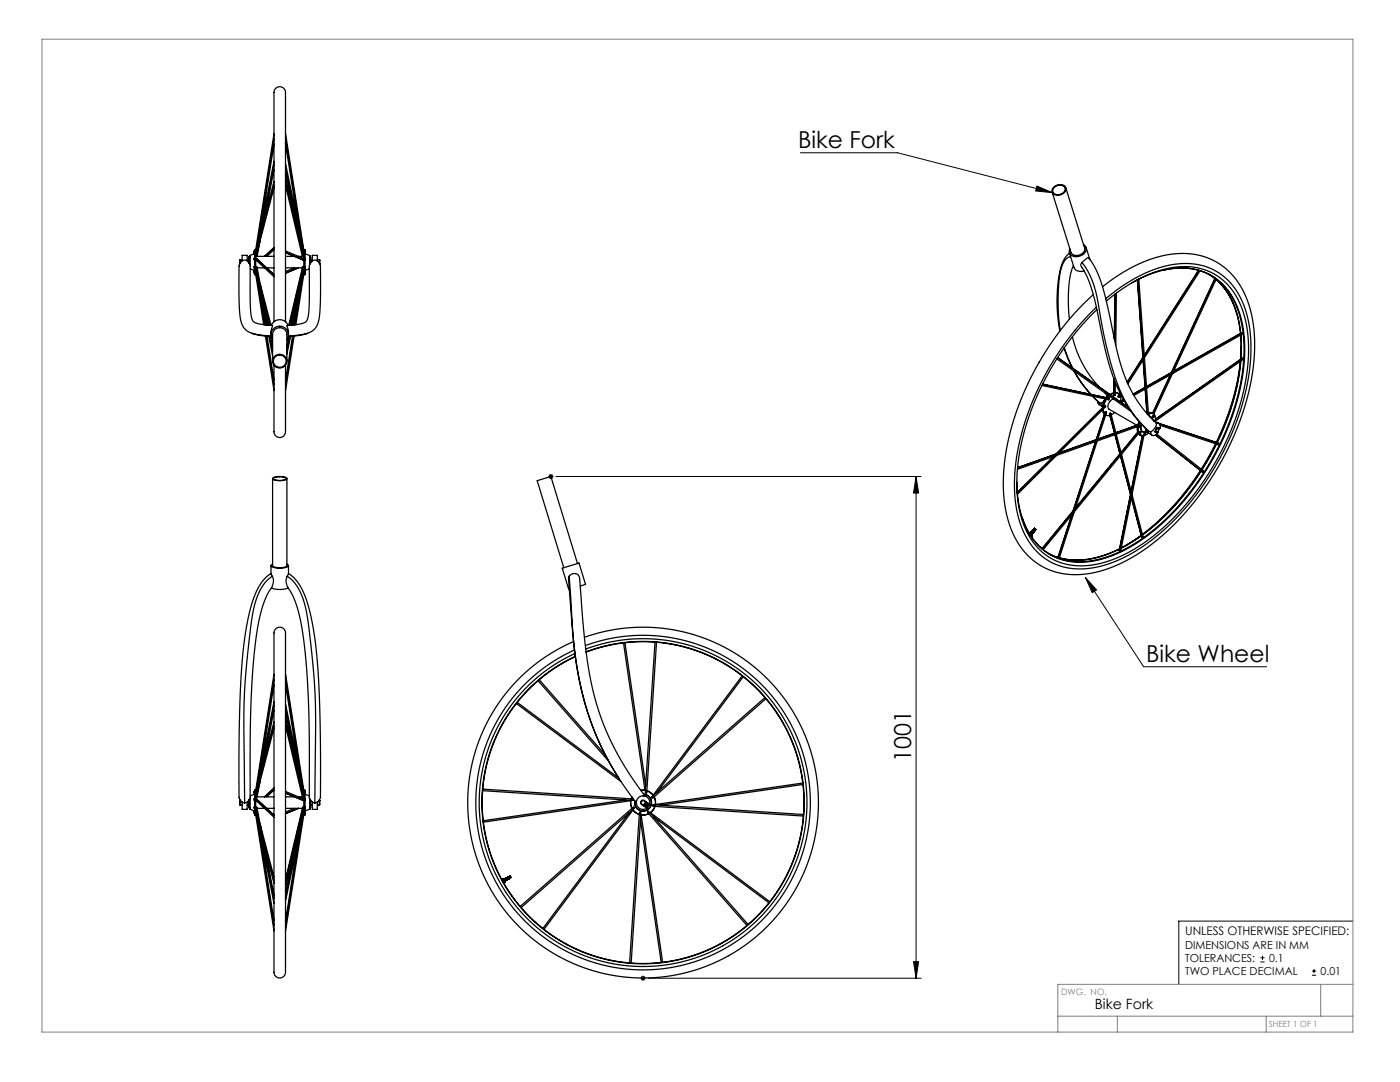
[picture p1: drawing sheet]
<svg xmlns="http://www.w3.org/2000/svg" width="279mm" height="216mm" viewBox="0 0 279 216" stroke-linecap="round" stroke-linejoin="round" font-family="sans-serif">
<defs><g id="words">
<g font-size="4.7">
<text x="159.3" y="29.4">Bike Fork</text>
<text x="228.7" y="132">Bike Wheel</text>
<text x="181.8" y="152" transform="rotate(-90 181.8 152)">1001</text>
</g>
<text font-size="2.8" x="218.5" y="201.3">Bike Fork</text>
<text font-size="2.4" x="236.5" y="186.6">UNLESS OTHERWISE SPECIFIED:</text>
<g font-size="2.2">
<text x="236.5" y="189.3">DIMENSIONS ARE IN MM</text>
<text x="236.5" y="191.9">TOLERANCES:</text>
<text x="253.3" y="191.9">0.1</text>
<text x="236.5" y="194.6">TWO PLACE DECIMAL</text>
<text x="263.6" y="194.6">0.01</text>
</g>
<text font-size="1.8" fill="#808080" x="211.8" y="198.5">DWG. NO.</text>
<text font-size="1.7" fill="#808080" x="253.2" y="204.9">SHEET 1 OF 1</text>
</g></defs>
<g fill="none" stroke="#000" stroke-width=".2">
<path d="M159.7 30.5h19.4l30.9 7.9M206.9 37.1l3.1 1.3-3.3-.3zM110.9 95.1h72.9M182.8 95.1v100.1M182.8 95.1l.5 3.3h-1zM216.6 115.2l2.2 2.5-.8 .6zM216.6 115.2l11.6 17.8h24.6M129.3 195.2h54.5M182.3 191.9h1l-.5 3.3zM251.5 192h.9M251.5 191.1h.9M252 190.7v.8"/>
<path d="M261.8 194.6h.9M261.8 193.8h.9M262.2 193.3v.9M270 183.8h-34.7v12.6"/>
</g>
<g fill="none" stroke="#000" stroke-width=".25">
<path d="M54.7 37.4l-3.4 13-.2 .1M54.7 36.2l-3.7 14M54.7 28.7l-3 19M54.7 26.7l-3.7 23.2M54.7 32.2l-2.9 14.8M54.7 33.8l-1.8 9.4M54.7 36.9l-3.6 13.6M54.7 27.7l-3.4 21.6M54.7 32.9l-2.6 13.1M57 34.2l3.4 16.2 .1 .1M57 32.6l3.6 17.5M57 28.6l2.5 16.3"/>
<path d="M57 26.6l3.6 23.3M57 37l3.3 14.2M57 35.6l2.5 10.6M57 33.5l3.5 17M57 27.6l3.2 20.5M57 36.2l3.5 14.9M210.3 37.3a1.42 1.42 0 0 1 2.4 .4 1.54 1.54 0 0 1-1.2 1.2 1.54 1.54 0 0 1-1.5-.6v-.5zM210.3 37.5a1.32 1.32 0 0 1 2.3 .1 1.36 1.36 0 0 1-1 1.2 1.36 1.36 0 0 1-1.5-.5v-.5zM212.7 37.5l3.8 12a1.51 1.51 0 0 1-1.1 1.4 1.51 1.51 0 0 1-1.7-.6l-3.7-12M47.9 51.8v.7M47.9 51.8l-.1 .9M47.9 51.8h.4"/>
<path d="M48.3 52.1v-1.1h1v1.1M49.3 51.8h.4M49.7 52.3h.1M49.7 52.2h.1M49.7 52.4h.1M49.7 52.1h.1M49.7 51.9h.1M49.7 51.8h.1M49.7 51.7h.1M49.7 51.6h.1M49.7 51.5h.1M49.7 51.4h.1"/>
<path d="M49.7 51.3h.1M49.7 52h.1M49.7 51.3v.1M49.7 51.4v1.1M49.7 51.3v1.2M49.8 51.3h-.1M49.8 51v1.7M49.9 51h.1M49.9 51v1.8M49.9 53.6l.9 .4M50.7 50.3l.1 .3-.9 .4M50.7 50.3h.1"/>
<path d="M50.7 54.2h.1M50.8 54.8h.1M50.8 53.5v1.3M50.8 51.6h-.1l.1 .3M50.8 53.2h-.1l.1 .3M50.8 54h-.1l.1 .5M50.8 50.1l-.1 .2M50.9 49.8l-.1 3.7M50.9 49.8h.1v5h-.1M50.9 49.8v5M51 50.4l.1 .1M51 51.1h.1"/>
<path d="M51 51.6h.1M51 53.7l2.2 11.2M51 54.7l1.6 10.1M51 51.9h.1M51 53.2h.2M51 51.2h3.7M51 50.6h.1M51 54.2h.1M51 54h.1M51 50.1h.1M51 51.8h.1M51 51.8l3.7 3.4"/>
<path d="M51.1 50.6l-.1 .3M51.1 54.2v.1M51.1 51.6l3.6 3.2M51.1 51.6l-.1 .1M51.1 53.2l-.1 .2M51.1 53.2l.2 .1 2.2 11.6M51.1 54.5h-.1M51.1 51.1l.1 .1M51.1 50.5v.1M51.1 54.3v.1M51.1 54.2h.1M51.1 51.1v.1"/>
<path d="M51.1 54.4v.1M51.1 54.3h.1M51.1 53.2l2.3 11.7M51.1 54.3l1.7 10.5M51.3 50.5l-.2 .6M51.3 50.5l-.2 .1M51.3 53.4h1.5M51.8 57.6l1.1 7.2M51.9 56.6l2.2 8.3M51.9 48l-.6 3.2M52.4 59.3l1.5 5.6M53.2 53.4h1.5"/>
<path d="M54.7 49.4l-1.9 1.8M54.7 49.8l-1.5 1.4M54.7 49.5l-1.9 1.7M57 50.4l3.5 1.5zM57 50.1l3.6 1.6M57 53.4h3.3M57 51.2h1.8M58.8 53.4l-1.8 .8M59.5 58.4l-1.4 6.5M59.5 59.7l-1 5.2M59.5 53.4l-2.5 1.1M59.6 53.4l-2.6 1.1"/>
<path d="M59.6 51.2h1M60 57l-1.7 7.9M60.2 55.3l-1.5 9.5M60.4 50.5l.1 .1M60.5 54.2h.1M60.5 53.2l-.1 .1-2.8 11.6M60.5 53.3l.1 .1M60.5 54.3h.1M60.5 54.3l.1 .2M60.5 53.2v.1M60.5 51.1l-.1 .1M60.5 50.5v.1"/>
<path d="M60.5 54.2v.1M60.5 51.1v.1M60.5 51.9h.1M60.5 53.2h.1M60.5 50.6h.1M60.5 54.1h.1M60.5 53.2l-2.8 11.7M60.5 54.3l-1.6 10.5M60.5 50.6l.1 .4M60.5 51.6h.1M60.6 51.1h-.1M60.6 53.6l-2.7 11.3"/>
<path d="M60.6 51.8l-.1 .1M60.6 53.5v.1M60.6 50.4l-.1 .1M60.6 53.6v1.1M60.6 54.7l.2 .1M60.6 50.2v1.5M60.6 51.7v1.8M60.6 54l-.1 .2M60.6 50.2h.1M60.6 51.7h.1M60.6 54.7h.1M60.6 54.7l-1.5 10.1"/>
<path d="M60.8 49.8v3.7M60.8 54.8h.1M60.8 49.8h-.2v.4M60.8 49.8v5M60.8 53.5v1.3M60.8 51.6h.1l-.1 .3M60.8 53.2h.1l-.1 .3M60.8 54h.1l-.1 .5M60.8 50.1l.1 .2M60.8 50.3h.1M60.8 54.2h.1M60.9 50.3l-.1 .3 1 .4"/>
<path d="M61.7 53.6l-.9 .4M61.8 51v1.8M61.8 51h.1M61.8 51.3h.1M61.8 51v1.7M61.9 51.3h.1M61.9 51.4v1.1M61.9 51.4h.1M62 51.5h.1M61.9 51.6h.1M61.9 51.7h.1M61.9 51.8h.1"/>
<path d="M61.9 52h.1M61.9 52.2h.1M61.9 52.4h.1M61.9 51.3v.1M61.9 51.4l.1 1.1M62 51.3h.1M62 51.4h.1M62 51.6h.1M62 51.7h.1M62 51.9h.1M62 52.1h.1M62 52.2h.1"/>
<path d="M62 52.3h.1M62.3 51.8h-.3M63.3 52.1v-1.1h-1v1.1M63.3 51.8h.4M63.7 51.8v.7M63.7 51.8l.1 .9M63.9 53.1a1.11 1.11 0 0 0-1.1-1.2 1.11 1.11 0 0 0-1.1 1.2v8.5a3.5 3.5 0 0 1-.6 2.6l-1.2 .4-2.6 .4 .3 1v.8M63.9 53.1l.1 6-.2 3.7a3.8 3.8 0 0 1-2.4 3.7M213.4 50.4l.9 3a1.56 1.56 0 0 0 2.1 .7M213.5 50.5l-.9 .8a9.4 9.4 0 0 0-1.4 4.9 32.9 32.9 0 0 0 .3 9.9M213.7 51.2a2.49 2.49 0 0 0-1.8 2.1 33.9 33.9 0 0 0-.3 12.7M214.2 53a16.5 16.5 0 0 0-1 7.1l.2 3.6"/>
<path d="M215.9 52.4v.1a.68 .68 0 0 0 .1 .9 30.6 30.6 0 0 1 3.2 9.9 57.7 57.7 0 0 0 4.2 14.8 24.9 24.9 0 0 0 5.9 8M215.9 52.4a17.6 17.6 0 0 1 3.4 9.1 69.4 69.4 0 0 0 5 18 23.3 23.3 0 0 0 5 6.6M216.2 48.8a1.16 1.16 0 0 1 .6 1.1 1.16 1.16 0 0 1-.9 1 1.58 1.58 0 0 1-2.5-.8l.1-.5M216.8 49.4l.7 2.4M217.2 51.5a21.3 21.3 0 0 1 3.4 7.8l.3 1.1a110.9 110.9 0 0 0 3.7 14.9 25 25 0 0 0 6.2 9.2 1.68 1.68 0 0 1-1.4 1.6h-.1M217.2 51.5h-.2l-1.1 .9M220 57.2a27.2 27.2 0 0 1 15.6-6.6 13.4 13.4 0 0 1 13.4 9.5 33 33 0 0 1-.1 19.4 56.3 56.3 0 0 1-20.1 29.9 24.6 24.6 0 0 1-15.2 5.2 13.5 13.5 0 0 1-12.2-10.1 34.3 34.3 0 0 1 .6-19.6 57.6 57.6 0 0 1 16.2-26.1M220.7 59.6a27.5 27.5 0 0 1 14.5-7 12.1 12.1 0 0 1 13.2 8.7 32.1 32.1 0 0 1-.4 19.2 53.8 53.8 0 0 1-19.8 28.5 22.2 22.2 0 0 1-14 4.5 12.1 12.1 0 0 1-10.5-8.7 32.1 32.1 0 0 1 .4-19.2 55.9 55.9 0 0 1 14.7-24.3M222.5 58.7l-.1 8.9M222.5 58.7l-.1 9.1M222.8 58.5l-.1 10.4M227 55.9l1.9 26.6 .6-.2 .6 .2"/>
<path d="M227 55.8l1.9 26.6M227.3 55.7l1.9 26.6M232.1 53.9a11.9 11.9 0 0 1 12.3 3.4 18.6 18.6 0 0 1 3.9 12.4 48.7 48.7 0 0 1-9.7 27.1 39.1 39.1 0 0 1-17.2 14.1 15.1 15.1 0 0 1-10 .5M232.1 53.9a23.9 23.9 0 0 0-6.2 2.6M232.1 53.9a11.9 11.9 0 0 1 13.2 4.4 21.2 21.2 0 0 1 3 14.1 51.4 51.4 0 0 1-20.8 35.6 20.8 20.8 0 0 1-13.7 4.1 11.8 11.8 0 0 1-9.8-8.9M239.2 53.9l-10.8 17M239.2 54l-10.8 17M239.5 54l-11.1 17.4M241.4 54.8l1 .8M242.5 55.6l-12.5 26.8M242.5 55.6l.2 .1M242.5 55.6l-12.4 26.9"/>
<path d="M242.7 55.8l.2 .2M242.7 55.7l-12.4 26.9M242.7 55.7h.1M242.9 55.9a13.6 13.6 0 0 1 3.9 6.5M242.9 56a15.9 15.9 0 0 1 4.7 10.5M50.3 66.5l1.5 .4 2.3 .3M50.3 66.5a3.7 3.7 0 0 1-2.4-3.8l-.2-7.9a3.5 3.5 0 0 1 .4-2.5 1.13 1.13 0 0 1 1.4-.1 1.13 1.13 0 0 1 .4 1.3v5.6a11.4 11.4 0 0 0 .5 4.8l.4 .4 .6 .3 3 .4-.3 1v.8M50.3 66.5l1.6 .3 2.2 .2M52.9 61.4l.9 3.5M53 67.1l1.7 10.8M53.1 67.1l1.6 9.7M53.3 67.1l1.4 8.8"/>
<path d="M53.6 67.1l.8 3.9M53.8 67.1l.6 2.9M54 67.1l.4 2.2M54.4 72.1v-5.3a1.43 1.43 0 0 1 1.4-1.4 1.43 1.43 0 0 1 1.5 1.4v5.3M54.4 67.7a1.7 1.7 0 0 1 1.4-2.6 1.7 1.7 0 0 1 1.5 2.6M54.7 72.9v12.4a1.51 1.51 0 0 0 1.2 2 1.56 1.56 0 0 0 1.1-2v-12.4M54.7 64.2v-44.9a1.51 1.51 0 0 1 1.2-2 1.56 1.56 0 0 1 1.1 2v44.9M57.3 67.6v.2M57.5 64.9a1.77 1.77 0 0 0-1.7-1.1 1.77 1.77 0 0 0-1.6 1.1M57.7 67.2l-.4 1.9M57.8 67.1l-.5 2.8M58 67.1l-.7 3.5"/>
<path d="M58.4 67.1l-1.4 8.9M58.5 67.1l-1.5 9.8M58.7 67.1l-1.7 10.9M61.4 66.5l-1.6 .3-2.3 .2M61.4 66.5l-1.5 .4-2.4 .3M207.9 76.9l13.3 2.8M210.9 71.6l14.8 10.5M211.1 71.4l14.1 9.9zM212.4 69.4l1.6 4M212.4 69.4l1.7 4.1M214 67.2a22.1 22.1 0 0 0 5.4 10M214.3 74l1.5 2.4 1.9 2.3"/>
<path d="M214.4 74.1l1.3 2.1 2.1 2.5M218 79.1l1.4 1.3M218.1 79.1l1.3 1.3M220.4 79.9l-.2 .9M220.6 78.5l.3 .4-.1 .4 .3-.2M220.6 79.6a1.14 1.14 0 0 1-1.2 .8M220.8 60.1a26.7 26.7 0 0 1 14.4-6.9 11.9 11.9 0 0 1 12.9 8.9 32.4 32.4 0 0 1-.8 19.2 52.7 52.7 0 0 1-19.3 27.2 21.4 21.4 0 0 1-13.8 4.3 12 12 0 0 1-10.1-8.8 32.4 32.4 0 0 1 .7-19.2 54.8 54.8 0 0 1 14.1-23M220.9 79.7l-.7 1.5M221 78.8h-.1M221.1 79.7h.1M221.2 79.4l.1 .1M221.3 79.7h-.1"/>
<path d="M221.3 79.5l-13.2-2.8 13.2 2.8M221.3 79.5h.1M221.3 78.9l-.4 .5M221.3 79.5l.1 .1-.2 .1M221.4 79l-.4 .4M222.2 79.6a1.4 1.4 0 0 0-.9 2.1l5.6 3.1M222.2 78.7l.1 .1M222.2 78.7l.1 .2M222.2 78.5l-.6 .3M222.3 78.4l-.8 .3M222.3 75.5l-.1 3.2M222.3 78.8v.1l.2-.1"/>
<path d="M222.3 75.7v3.1M222.6 78.4h.4l.4 .3M222.6 78.3l.6 .2M222.6 76.3v2.5h-.3M223.2 78.9l.1 .1M223.2 78.9l-.1 .2 .1 .1M223.3 79l.1 .2M223.3 79l-.1 .2h.2M223.5 78.4l-.3 .5M223.6 79v1M223.6 78.5l-.3 .5M223.7 78.8l-.3 .4"/>
<path d="M224.2 79.7l-.7 .4M224.2 79.8l-.7 .4M224.4 80l-.6 .3M228.1 71.3l-3.2 4.9M228.1 71.4l-3.1 4.9M228.1 71.8l-3 4.8M228.5 77.3l-2.4 1.3M228.5 77.3l-2.3 1.4M228.5 77.6l-2.2 1.3M233.5 74.8l-4.7 2.7M233.8 74.3l-5 2.9M246.8 62.3l.5 2.1 .3 2.1"/>
<path d="M247.5 72.1a48.2 48.2 0 0 1-4.8 16.2M247.6 72.1a47 47 0 0 1-4.8 16.2M247.6 66.9v4.8M247.6 66.8l.1 4.8M247.6 72a46.5 46.5 0 0 1-4.7 16.3M247.7 69.1l-.1 2.6M247.8 66.4l-13.6 7.7M247.8 66.4l.2 .2M248 71.5v.3l-17.4 12.2M248 71.5l-17.4 12.1M248 71.5l-17.4 12.2v.4M248 66.6l-.1 .1"/>
<path d="M248 66.6l-14 7.9M54.4 95.5v17.4a2.65 2.65 0 0 0 2.9 0v-17.4M54.5 95.4a2.87 2.87 0 0 1 2.8 .1 2.65 2.65 0 0 1-2.9 0zM54.6 95.4a2.6 2.6 0 0 1 2.5 .1 2.27 2.27 0 0 1-2.5 0zM109.4 95.1h1M109.6 94.7l.7 .7M109.9 94.6v1M110.3 94.7l-.7 .7M202.9 96.2a23.5 23.5 0 0 0 1.1 7M210.2 91.1l-7.2 7.1M210.4 91.1l-7.4 7.2M210.9 90.9l-7.8 7.7"/>
<path d="M218.6 88.1l-4.5 13.8M218.7 88.1l-4.4 13.7M219 88l-4.3 13.3M219.1 80.1l.1 .5 .8 .5-.2-.2v-.5M220 81.8l.4 .9M220.1 80.8l.6-1.2-.5 1-.2 .7M220.2 81.6l.2 1M220.4 81l-9.7 9.6M220.5 81h-.1M220.5 81h.1M220.5 82.4l-1.7 5.3M220.6 82.4h-.1"/>
<path d="M220.6 80.9v.3l-9.2 9.2M220.6 80.9v.2M220.6 80.9l-.1 .1M220.6 80.9l-9.7 9.6M220.6 80.9l-.2 .1M220.6 82.2l.2 .2M220.6 82.2h.2v.2M220.6 82.2v.2M220.6 82.2l-1.8 5.5M220.7 82.8h.1M220.7 82.8l.8 .1M220.7 82.2h-.1l-.1 .2"/>
<path d="M220.8 82.4l-1.7 5.2M221.5 82.7l.9 3.7M221.5 82.7v.1M221.5 82.7l1 3.7M221.7 82.5h-.2v.2M221.7 82.6l-.1-.1-.1 .2M221.7 82.6l-.2 .1M221.7 82.6l1 3.7M222.5 82.3l-.7 .5M222.8 86.6l.9 3.7M223.5 90.5l-1-3.8 1 3.9M223.8 90.7l1.9 7.3"/>
<path d="M224.3 80.7l.8 .5M225.6 98.6l-2-7.7 2 7.7M225.8 99.3l2.1 7.8M225.9 98.7l2.2 8.4M227 85.1l-23.9 8.6M227 85.1v.8l.2 .6M227 85.1h.1M227 86.2l-19 23.3M227.1 84.8l-24 8.6M227.1 84.8l-24 8.5M227.1 86.3l-19.1 23.2M227.2 86.5l.4 .3"/>
<path d="M227.2 86.5l-19 23.2M227.3 84.1l-.3 1M227.4 84.2a2.09 2.09 0 0 0 .2 2.6M227.5 84.3a1.92 1.92 0 0 0 .2 2.6h.7l.8-.5M227.5 84.9l-.2 .1 .1 .2M227.6 86.8l.7 .1-4.7 23M227.7 86.2l-.3 .1 .1 .2M227.8 84.6a1.08 1.08 0 0 0 .5 1.6M227.8 84.6a1.05 1.05 0 0 0 .5 1.6M228 86.9l-4.6 22.9M228.4 86.2h-.1M228.6 86.5l-.3 .1 .1 .2"/>
<path d="M228.6 85.5a.63 .63 0 0 0 .5 .8l-.8-.1M228.6 85.5l.2 .5 .3 .2M228.8 85.7l.2 .2M228.9 85.7l.1 .1M229 85.8l.1 .5 .8 .6M229 82.6a1.07 1.07 0 0 1 1.2 0 1.07 1.07 0 0 1 .4 1.2l-.1 .3M229.4 82.6h-.2v.2M229.4 83.1l.6 .4M229.5 83.2l.3 .1 .6 .7 .9 .5M229.7 86.1a.65 .65 0 0 0 .4 .8 .65 .65 0 0 0 .8-.3l.3-.3M230.1 82.5l.4 .5M230.1 82.5l-.5-.1-.7 .1"/>
<path d="M230.3 82.9l-.2 .1 .1 .2M230.4 86.1l.2 .2M230.8 84.5a.64 .64 0 0 1 .7 .2 .64 .64 0 0 1 0 .7l-.5-.1M230.8 85.7l.2-.2a.37 .37 0 0 1 .2 .5 .37 .37 0 0 1-.5 .2zM230.8 86.6l9.4 7.3v.2l-.2 .1-9.4-7.4 9.3 7.4M230.9 85.3l.2 .1M231 86.2l.2 .1M231.2 84.5l12 3.9zM231.3 85.7a.31 .31 0 0 0-.3-.3 .31 .31 0 0 0-.4 .3 .31 .31 0 0 0-.1 .4 .31 .31 0 0 0 .5 .1M231.5 84.9l11.6 3.8M239.6 93.9a49 49 0 0 1-11.6 12.7M239.7 93.9a48 48 0 0 1-11.7 12.8"/>
<path d="M239.7 94a47.8 47.8 0 0 1-11.7 12.8M240.1 94.2h-.1M242.6 88.5l-2.9 5.1M242.7 88.6l-2.9 5.1M242.8 88.6l-2.9 5.1M243.1 88.7h.1M243.2 88.4v.2M243.2 88.6l-.1 .1M54.1 112.9v1.6M54.1 114.5l.2 .5M54.1 114.4a8.9 8.9 0 0 0-3.7 5.6 60 60 0 0 0-2.3 15.2l-.4 10.4v13.5a1.44 1.44 0 0 0 1.1 1.1M54.2 117.3a4.1 4.1 0 0 0 3.3 0"/>
<path d="M54.2 117.3a19.6 19.6 0 0 0-2.9 8.5 209.5 209.5 0 0 0-1.4 28.2v4.5a1.45 1.45 0 0 1-1.1 1.7M54.3 115a2.21 2.21 0 0 1-.1 2.3M54.3 115a9 9 0 0 0-3.5 5.5 141.2 141.2 0 0 0-2 32v7.7M54.4 112.6a.32 .32 0 0 0-.3 .3 .32 .32 0 0 0 .4 .3 3.8 3.8 0 0 0 3.1-.3l-.3-.3M57.3 115a2.21 2.21 0 0 0 .2 2.3M57.3 115a9 9 0 0 1 3.5 5.5 141.1 141.1 0 0 1 2.1 32l-.1 7.7M57.5 117.3a22.5 22.5 0 0 1 3.1 10.1 241.9 241.9 0 0 1 1.1 29.4v2.3a1.43 1.43 0 0 0 1.1 1.1M57.6 114.5l-.3 .5M57.6 114.5a9.4 9.4 0 0 1 3.8 5.8l.5 2.2a86.1 86.1 0 0 1 1.9 17.9l.2 18.2a1.44 1.44 0 0 1-1.2 1.6M57.6 112.9v1.6M113.6 115a1.19 1.19 0 0 1 1.5-.5 1.19 1.19 0 0 1 .6 1.5l.4 5.5a114.3 114.3 0 0 0 2.5 17.4 54.8 54.8 0 0 0 10.1 20M113.6 115a4.4 4.4 0 0 0 0 2.4l.4 4.9a88.5 88.5 0 0 0 3.3 19.9 55.1 55.1 0 0 0 6 12.7"/>
<path d="M113.6 115l.3 4.3a87.9 87.9 0 0 0 3.4 23 53.7 53.7 0 0 0 6 12.6M115.2 112.4l-5.3-17.3-.7 .2-2 .6 5.3 17.4M115.8 116.9l1.1-.3-1.3-4.2-3.4 1 1.3 4.2h.1M204 103.2a12 12 0 0 0 7.4 8.2M205.5 106.5v.1M205.5 106.6l.4 .3M205.5 106.6h.1M205.5 106.5l.1 .1M205.5 106.5h.1M205.5 106.6l.3 .2M205.6 106.5h.1M205.6 106.5l.3 .2"/>
<path d="M205.6 106.5l.2 .3M205.6 106.6v.1M205.6 106.6l.2 .2M205.6 106.7h.1M205.6 106.6h.1M205.6 106.4v.1M205.6 106.4l.1 .1M205.6 106.4h.1M205.6 106.4l.3 .3-.2-.3M205.6 106.5l.2 .2M205.6 106.5l.2 .1M205.6 106.4l-.1 .1"/>
<path d="M205.6 106.7v.1M205.7 106.4h.1M205.7 106.9h-.1M205.7 106.9h.1M205.7 106.5l.2 .2M205.7 106.7l-.1 .1M205.7 106.7h.1M205.7 106.3h.1M205.7 106.3v.1M205.7 106.8h.1M205.7 106.4l.2 .2M205.7 106.3l.1 .1"/>
<path d="M205.7 106.7h-.1M205.7 106.7v.1M205.7 106.4l.2 .3M205.7 106.8v.1M205.7 106.8h-.1M205.7 106.7l.1 .1M205.7 106.4l.3 .2M205.7 107h.1M205.7 106.2l.1 .1M205.8 106.2v.1M205.8 106.9h.1M205.8 106.8l-.1 .1"/>
<path d="M205.8 106.8h-.1M205.8 106.3h.1M205.8 106.4l.2 .2M205.8 106.9h-.1M205.8 106.3l.2 .3M205.8 107h.1M205.8 106.2h.1M205.8 106.8h.1M205.8 106.3l.2 .2M205.8 106.9v.1M205.8 106.2l.2 .3M205.8 106.8v.1"/>
<path d="M205.8 106.2l.2 .2M205.8 106.7h.1M205.8 106.3l.2 .2zM205.8 106.1l.1 .1M205.9 106.2h.1M205.8 106.2l.3 .2M205.8 106.2l.3 .3M205.9 106.9h.1M205.9 106.2l.2 .3M205.9 106.7h.1M205.9 106.1h.1M205.9 107h-.1"/>
<path d="M205.9 106.2h-.1M205.9 107h.1M205.9 106.6h.1M205.9 106.2l.2 .3zM205.9 106.1l.2 .2M205.9 106.2l.2 .2M205.9 106.7l-.1 .1M206 106.1h.1M205.9 106.1l.3 .2M205.9 106.1l.3 .3zM205.9 106.5l.1 .1M205.9 106h.1"/>
<path d="M206 106h.1M206 106.1l.2 .2M206 106.5h.1M206 106l-.3 .3M206 106l.2 .2M206 106.1l.2 .2zM206 105.9v.1M206 105.9l.1 .1M206 106l.2 .3zM206 105.9h.1M206 106l.3 .2M206.1 106.4h.1"/>
<path d="M206.1 105.9l.2 .2M206.1 105.9h.1M206.1 106l.2 .2M206.1 106l.2 .2-.3 .4M206.1 105.8l-.1 .1M206.1 105.9l.2 .3M206.1 105.8l.1 .1M206.1 106.3v.1M206.1 105.8h.1M206.1 106.3h.1M206.2 106.3h.1M206.2 105.8h-.1"/>
<path d="M206.2 105.8h.1M206.2 105.9l.2 .1M206.2 105.7l.1 .1M206.2 105.9l.2 .2M206.2 105.7h.1M206.2 106.2v.1M206.2 105.8l.2 .2M206.2 106.2h.1M206.2 105.8l.2 .1M206.2 105.8l.3 .2M206.3 105.7h.1M206.3 105.8l.2 .2"/>
<path d="M206.3 105.7l.2 .2M206.3 105.6v.1M206.3 105.6h.1M206.3 106.1h.1M206.3 105.7l.1 .1M206.4 105.5l-.1 .1M206.4 105.5h.1M206.4 105.7h.1M206.4 105.6h-.1M206.4 105.5v.1M206.4 105.6h.1M206.4 105.6l-.1 .1"/>
<path d="M206.4 105.6v.1M206.4 106.1h.1M206.4 106h.1M206.4 106l-.1 .1M206.4 105.9l.1 .1M206.4 105.7v.1M206.5 105.6h-.1M206.5 105.6l-.1 .1M206.5 105.5h-.1M206.5 105.6h.1M206.5 105.5h.1M206.5 106h-.1"/>
<path d="M206.5 105.7h-.1M206.5 105.9h.1M206.5 105.5l-.1 .1M206.5 105.5l-.1 .2M206.5 105.9v.1M206.5 105.5v.1M206.5 105.7h.1M206.5 105.6v.1M206.5 105.8v.1M206.5 105.6l.1 .1M206.5 105.6l.1 .2M206.5 105.8h.1"/>
<path d="M206.6 105.5h-.1M206.6 105.5h.1M206.6 105.8h.1M206.6 105.5l-.1 .2M206.6 105.7h.1M206.6 105.6h.1M206.6 105.5l-.1 .1M206.6 105.5v.1M206.6 105.6l-.2 .1M206.6 105.6v.1M206.6 105.6h-.1M206.6 105.7v.1"/>
<path d="M206.7 105.6h.1M206.7 105.7h-.1M206.7 105.7h.1M206.7 105.7l-.1 .1M206.7 105.6h-.1M206.7 105.6v.1M206.7 105.7l-.2 .2M209.3 110.4l1.8 .8M210.9 111.1l.2 .1M211.1 111.3l.3 .1M211.1 111.3h.1M211.2 111.2l.2 .2"/>
<path d="M211.2 111.2l-.1 .1M211.4 111.4h.1M213.9 102.8l-2.8 8.4M214 102.6l-2.8 8.6M214.4 102.1l-3 9.3M223.4 109.8h.1M223.4 109.8l.2 .1M223.4 109.5a16.9 16.9 0 0 1-12 1.8 16.8 16.8 0 0 0 12-1.7M227.7 106.8l-2.9 2M227.8 106.9l-4 2.4M227.8 106.9l-4 2.5M227.9 107.1l.2 .1"/>
<path d="M228.1 107.1h.1M228.1 107.1v.1M54.7 136.6l-3 18.9M54.7 134.6l-3.7 23.1M54.7 135.5l-3.4 21.6M55 125.5a1.21 1.21 0 0 1 1.5-.1 1.21 1.21 0 0 1 .5 1.3v66.4a1.51 1.51 0 0 1-1.3 2 1.56 1.56 0 0 1-1-2v-66.8zM57 136.5l2.5 16.2M57 134.5l3.6 23.2M57 135.4l3.2 20.5M107.4 135.8l14.1 16.1M107.6 135.7l13.2 15M116.6 127.2a35 35 0 0 1 46.3 38.5 35 35 0 0 1-56.1 22.1 35 35 0 0 1 7.7-59.8"/>
<path d="M116.8 128.8a33.4 33.4 0 0 1 44.6 36.3 33.4 33.4 0 0 1-53.2 21.7 33.4 33.4 0 0 1 6.4-57.1M116.9 129.5a32.7 32.7 0 0 1 43.8 35.3 32.7 32.7 0 0 1-52 21.5 32.7 32.7 0 0 1 6-55.9M117 130.1a32.2 32.2 0 0 1 43.2 34.5 32.2 32.2 0 0 1-51 21.4 32.2 32.2 0 0 1 5.6-55M117 130.1a32.1 32.1 0 0 1 43.1 34.4 32.1 32.1 0 0 1-50.8 21.5 32.1 32.1 0 0 1 5.5-55M124.4 128.3l4.3 29.4M124.6 128.3h.1l4.2 28.4M130.7 128.1l-1.9 29.6M130.9 128.1l.1 .1-1.9 29.6M148.1 134.9l-17.7 23.8M148.2 134.9l.1 .2-17.1 23M152.7 139.2l-22.3 19.5M152.8 139.4l-22.2 19.6"/>
<path d="M47.9 159.6l-.1 .2 .1 .8M47.9 159.6v1M47.9 159.6h.1M49.7 159.9h.1M49.7 159.8h.1M49.7 159.6h.1M49.7 159.6v1.5M49.8 159.4v2M49.9 159.4v2.1M50.7 158.4l.1 .1-.9 .3M50.7 159.4h.1M50.7 159.4l.1 .3"/>
<path d="M50.7 158.1h.1M50.7 158.1v.3M50.7 158.2h.1M50.8 157.7l.1 4.9M50.8 157.9l-.1 .2M50.9 157.6h.1M50.9 157.6l.1 .1v.3M50.9 157.6v5M51 158.3l.1 .1M51 158.9l.1 .1M51 158v4.6h-.1M51 159.7h.1"/>
<path d="M51 159.4h.1M51 159h3.7M51 158h.1M51 159.7l3.7 3.4M51.1 158.4l-.1 .4M51.1 159.4l3.6 3.2M51.1 159.4l-.1 .1M51.1 159h.1M51.1 159.4h.1M51.1 158.4h.1M51.1 159.4l3.6 3.3M51.3 158.3l-.2 .7"/>
<path d="M51.3 158.3l-.3 .1M51.3 158.3l-.2 .1M51.9 155.8l-.6 3.2M54.7 144.1l-3.7 14M54.7 145.3l-3.4 13M54.7 141.7l-1.8 9.4M54.7 140l-2.9 14.9M54.7 157.2l-1.9 1.8M54.7 157.7l-1.5 1.3M54.7 144.7l-3.6 13.7M54.7 140.7l-2.6 13.2M54.7 157.3l-1.9 1.7"/>
<path d="M57 158.3l3.5 1.4zM57 157.9l3.6 1.5M57 142l3.4 16.3 .1 .1M57 140.5l3.6 17.5M57 144.8l3.3 14.2M57 143.5l2.5 10.5M57 159h1.8M57 141.3l3.5 17.1M57 144l3.5 15M59.6 159h1M60.5 158.4l.1 .4M60.5 159.7h.1"/>
<path d="M60.5 159h-.1M60.5 158.4h.1M60.5 159h.1M60.5 159.4h.1M60.6 159.4h.1M60.6 159.4v.1M60.6 158.9l-.1 .1M60.6 159.7h-.1M60.6 158.3l-.1 .1M60.6 159.6v1.9M60.6 158v1.5M60.6 158h.1"/>
<path d="M60.6 159.5v.1M60.8 157.6l-.2 .1v.2M60.8 157.6v5M60.8 157.7h.1M60.8 157.7v4.9M60.8 157.9l.1 .2M60.8 159.4h.1M60.8 158.1h.1M60.9 158.4l-.1 .1 .9 .3M60.9 159.4l-.1 .3M60.9 159.4h.1M60.9 158.1v.3"/>
<path d="M60.9 158.1h.1M60.9 158.2h.1M61.8 159.4v2.1M61.8 159.4v2M61.9 159.6v1.5M61.9 159.6l.1 1.4M62 159.8h.1M62 159.9h.1M63.7 159.6h.1M63.7 159.6v1M63.7 159.6l.1 .2-.1 .8M96.3 157.8l29.6 1.9"/>
<path d="M96.4 157.5l29.6 1.9M103 140.4l21 15.6M103.1 140.3l.2-.1 20.2 15.1M123.3 154.9l3.7 5.3M124.9 159.6l-28.4 4.2v.1M125.9 159.8l-29.4 4.3M126.1 159a2.5 2.5 0 0 0 1.6 3.6 2.5 2.5 0 0 0 3.1-2.4 2.5 2.5 0 0 0-2.9-2.5 2.48 2.48 0 0 1 2.9 2.5 2.48 2.48 0 0 1-3 2.3 2.48 2.48 0 0 1-1.7-3.4M127 159.8a1.35 1.35 0 0 0 .6 1.4 1.35 1.35 0 0 0 1.5 0l-.8-.6M128.3 158.8h.1M128.4 158.5a1.7 1.7 0 0 1 1.6 1.8 1.7 1.7 0 0 1-1.9 1.5 1.7 1.7 0 0 1-1.4-2M128.5 158.5a1.67 1.67 0 0 1 1.5 1.8 1.67 1.67 0 0 1-1.9 1.5 1.67 1.67 0 0 1-1.4-2M128.8 159.9l.8 .6"/>
<path d="M128.8 159.9v.1M128.8 160h.1M129.1 158.1l-.1 .1M160.2 156.2l-29.4 4.3M160.2 156.4v.1l-28.4 4.2M47.9 160.6h.4M49.3 160v1.5h-1v-1.5M49.3 160.6h.4M49.7 161h.1M49.7 160.7h.1M49.7 160.6h.1M49.7 160.4h.1"/>
<path d="M49.7 160h.1M49.7 160.2v.1M49.7 161.1h.1M49.7 160.9h.1M49.7 160.8h.1M49.7 160.5h.1M49.7 160.3h.1M49.7 160.2h.1M49.7 160v.1M49.7 160.4v.1M49.7 161.2h.1M49.8 161.4h.1"/>
<path d="M49.9 161.5l.9 .3-.1 .2M50.7 161.1l.1 .3M50.7 161v.1M50.7 162.1h.1M50.7 162.1l.1 .3M50.7 162.1v.1M50.7 161h.1M51 161.5l3.7 18.8M51 162.6l3.7 23.1M51 161h.1M51 162.1h.1M51 161.9h.1"/>
<path d="M51.1 162.1h.1M51.1 161.1l.2 .1 3.4 17.4M51.1 161.1l-.1 .2M51.1 162.2l-.1 .2M51.1 161v.1M51.1 162.1v.1M51.1 162v.1M51.1 161l.1 .1M51.1 162.2h.1M51.1 161.1l3.6 18.2M51.1 162.2l3.6 22.5M51.3 161.3h1.5"/>
<path d="M51.8 165.4l2.9 18.3M51.9 164.5l2.8 10.5M52.4 167.1l2.3 8.6M52.9 169.2l1.8 7M53.2 161.3h1.5M57 161.3h3.3M58.8 161.3l-1.8 .7M59.5 166.3l-2.5 12M59.5 167.6l-2.5 12.2M59.5 161.3l-2.5 1.1 2.6-1.1M60 164.8l-3 14.3M60.2 163.2l-3.2 20.6"/>
<path d="M60.5 162.1v.1M60.5 161.1l-.1 .1-3.4 14.3M60.5 161.1l.1 .1M60.5 162.2h.1M60.5 162.2l.1 .1M60.5 161v.1M60.5 161.9v.1M60.5 161h.1M60.5 161.9h.1M60.5 161.1l-3.5 14.9M60.5 162.2l-3.5 22.6M60.6 161.5l-3.6 15.3"/>
<path d="M60.6 161.4v1.2M60.6 162.6h.2M60.6 162.1l-.1 .1M60.6 162.6l-3.6 23.2M60.8 161h.1M60.8 162.1h.1M60.9 161.1l-.1 .3M60.9 161v.1M60.9 162.1l-.1 .3M60.9 162.1h.1M60.9 162.1v.1M61.8 161.5l-1 .3 .1 .2"/>
<path d="M61.8 161.5h.1M61.9 161.2h-.1M61.9 160h.1M61.9 160.5h.1M61.9 160.7h.1M61.9 161.1h.1M62 160h.1M62 160.2h.1M62 160.3h.1M62 160.6h.1M62 160.4h-.1M62 160.6h-.1"/>
<path d="M62 160.8h.1M62 160.9h.1M62 161h.1M62 161.1h.1M62.3 160.6l-.4 .1M62.3 160v1.5h1v-1.5M63.3 160.6h.4M100.2 175.5h.1M100.2 175.6h.1M100.2 175.5v.1M100.2 175.7h.1M100.2 175.6v.1"/>
<path d="M100.3 175.5h-.1M100.3 175.5l-.1 .1M100.3 175.6h.1M100.3 175.6l-.1 .1M100.3 175.7h.1M100.3 175.7h-.1M100.3 175.6h-.1M100.3 175.7v.1M100.3 175.8h.1M100.3 175.4l.3 .6M100.3 175.4h.1M100.3 175.4l-.1 .1"/>
<path d="M100.3 175.4v.1M100.3 175.5h.1M100.3 175.6v.1M100.3 175.5v.1M100.3 175.9h.1M100.4 175.5v.1M100.4 175.8h-.1M100.4 175.9h.1M100.4 175.7h-.1M100.4 175.7l-.1 .1M100.4 175.6h-.1M100.4 175.8h.1"/>
<path d="M100.4 175.7h.1M100.4 175.8l-.1 .1M100.4 175.6h.1M100.4 175.6v.1M100.4 175.6l.2 .3M100.4 176h.1M100.4 175.5l.2 .4M100.4 175.9v.1M100.4 175.5l.1 .1M100.4 175.7v.1M100.4 175.7l.1 .1M100.4 175.8v.1"/>
<path d="M100.5 175.7l-.2 .1M100.5 175.7l-.1 .1M100.5 176.1h.1M100.5 176h-.1M100.5 175.5l.1 .4M100.5 175.6l.1 .3M100.5 175.5h.1M100.5 175.8h-.1M100.5 175.9h-.1M100.5 176h.1M100.5 175.7v.1M100.5 175.8h.1"/>
<path d="M100.5 175.8l-.1 .1M100.5 175.9h.1M100.5 176v.1M100.5 175.5l.2 .4M100.5 175.9l-.1 .1M100.5 175.5l.1 .3M100.5 175.9v.1M100.5 175.8v.1M100.5 175.5l.2 .3M100.5 175.5h-.1M100.6 175.9l-.1 .1M100.6 176h.1"/>
<path d="M100.6 175.9h.1M100.6 176.1h-.1M100.6 176.1h.1M100.6 175.5l.2 .3M100.6 175.5l.1 .3M100.6 175.5h.1M100.6 175.9v.1M100.6 176v.1M100.6 175.4v.1M100.6 175.4l.2 .4M100.6 175.4h.1M100.6 175.8v.1"/>
<path d="M100.6 175.8l.1 .1M100.7 175.8v.1M100.7 175.4l.1 .4M100.7 175.9h.1M100.7 175.4l.1 .3M100.7 175.4h.1M100.7 175.8h.1M100.7 175.4l.2 .3M100.7 175.4h-.1M100.8 175.4h.1M100.8 175.8h.1M100.8 175.4l.1 .3"/>
<path d="M100.8 175.3v.1M100.8 175.3l.2 .4M100.8 175.8h-.1M100.8 175.7v.1M100.8 175.4l.2 .3M100.8 175.3h.1M100.8 175.7h.1M100.9 175.3l.1 .4M100.9 175.3h-.1M100.9 175.3h.1M100.9 175.3l.1 .3M100.9 175.7h.1"/>
<path d="M100.9 175.3l.2 .3M100.9 175.2l.2 .4M100.9 175.2v.1M100.9 175.2l.1 .1M101 175.7h.1M101 175.2v.1M101 175.2l.1 .4M101 175.3l.1 .3M101 175.2l.2 .4M101 175.2h.1M101 175.6v.1M101 175.6h.1"/>
<path d="M101 175.2l.2 .3M101.1 175.6h.1M101.1 175.2h.1M101.1 175.2l.1 .3M101.1 175.2l.1 .4M101.1 175.2l.2 .3M101.1 175.2h-.1M101.1 175.1h.1M101.1 175.1l.2 .4M101.1 175.1l.1 .1M101.2 175.6h.1M101.2 175.1l.1 .4"/>
<path d="M101.2 175.6h-.1M101.2 175.2l.1 .3M101.2 175.1h.1M101.2 175.5v.1M101.2 175.1l.2 .4M101.2 175.5h.1M101.3 175.5h.1M101.3 175.1l.2 .3M101.3 175.1h-.1M101.3 175.1h.1M101.3 175.5l-.1 .1M101.3 175.1l.2 .2"/>
<path d="M101.4 175v.1M101.4 175l.2 .3M101.4 175h.1M101.4 175.1l.1 .2M101.4 175.5h.1M101.4 175.1l.2 .2M101.4 175l.2 .2M101.5 175l.1 .2M101.5 175.4h-.1M101.5 175.3v.1M101.5 175.4h.1M101.5 175h.1"/>
<path d="M101.5 175.3h.1M101.5 174.9v.1M101.6 175h-.1M101.6 175h.1M101.6 174.9h.1M101.6 174.9v.1M101.6 175.3h.1M101.6 174.9h-.1M101.6 175.2v.1M101.6 174.9l-.1 .1M101.6 174.9l.1 .1M101.7 175.2h.1"/>
<path d="M101.7 174.9l.1 .3M101.7 174.9l-.1 .1M101.7 174.9h.1M101.7 174.9l-.2 .1M101.7 175.2v.1M101.7 175h.1M101.7 174.9h-.1M101.7 175.3h.1M101.7 175.1h.1M101.7 174.8v.1M101.7 174.8h.1M101.7 174.9v.1"/>
<path d="M101.7 174.8l.1 .1M101.8 174.9h-.1M101.8 174.8v.1M101.8 174.9h.1M101.8 175h-.1M101.8 175.2h-.1M101.8 175.1h.1M101.8 174.9v.1M101.8 175.2l-.1 .1M101.8 175h.1M101.8 175.2h.1M101.8 175l-.1 .1"/>
<path d="M101.8 174.9l-.1 .1M101.8 175.1h-.1M101.8 175.2l-.2 .1M101.9 175.1h.1M101.8 175.1v.1M101.8 175v.1M101.8 175l.1 .1M101.9 175v.1M101.9 175.1h-.1M101.9 175.2h.1M101.9 175.2h-.1M101.9 175.1l-.1 .1"/>
<path d="M101.9 175.2l-.2 .1M101.9 175.1v.1M125.5 162.2l-17.1 23 .1 .2M126.1 161.3l-22.3 19.6M126.3 161.6l-22.3 19.5M126.3 161.6l-17.7 23.8M127 160a1.35 1.35 0 0 1 1.6-1.2 1.35 1.35 0 0 1 1 1.7M127.6 162.5l-1.9 29.6M127.8 163.6l4.1 28.4h.2M127.9 162.6l-1.9 29.6M128 162.6l4.2 29.4M128.3 160.7h.1"/>
<path d="M128.4 160.7h-.1M128.5 160.7v.1M128.5 160.7h-.1M128.5 160.7h.1M128.5 160.6l.2 .3M128.6 160.6v.1M128.6 160.6h.1M128.6 160.6l.3 .4M128.7 160.6h.1M128.7 160.5v.1M128.7 160.6h-.1M128.7 160.6l.2 .3"/>
<path d="M128.7 160.6l.3 .3M128.7 160.5h.1M128.7 160.5l.3 .3M128.7 160.5l.4 .3M128.8 160.4v.1M128.8 160.5h-.1M128.8 160.5l.3 .2M128.8 160.4l.4 .2M128.8 161h.1M128.8 160.3v.1M128.8 160.3l.5 .2M128.8 160.3h.1"/>
<path d="M128.9 160h.1M128.9 161h.1M128.9 160.2l.4 .1M128.9 160.2v.1M128.9 160.1h.1M128.9 160.2h.1M128.9 160v.1M128.9 160.3h.1M128.9 160.3h.4M128.9 160.1v.1M128.9 160.2h.3M128.9 160.9h.1"/>
<path d="M128.9 160.9v.1M129 160.9h.1M129 160.1h-.1M129 160.8h.1M129 160.8v.1M129.1 160.8h.1M129.1 160.7h.1M129.1 160.7v.1M129.2 160.6h.1M129.2 160.6l-.1 .1M129.3 160.5h.1M129.3 160.5l-.1 .1"/>
<path d="M129.3 160.3v.2M129.3 160.3h.1M129.3 160.3l-.2 .5-.3 .2M129.4 160.3l-.3 .5-.3 .3M129.5 162.4l19.5 22.2M129.6 160.5l-.5 .7M129.8 162.2l19.5 22.3M129.8 162.2l23.8 17.7M130.4 163l23 17.1 .1-.1M130.7 160.9l29.6 1.9M130.8 160.6l29.6 1.9M127.8 195.2h1"/>
<path d="M128 194.8l.7 .7M128.3 194.7v1M128.7 194.8l-.7 .7"/>
<circle cx="55.8" cy="72.1" r="1.24"/>
<circle cx="55.8" cy="72.1" r="1.4"/>
<circle cx="227.4" cy="85" r=".13"/>
<circle cx="227.6" cy="86.3" r=".13"/>
<circle cx="228.5" cy="86.6" r=".13"/>
<circle cx="229.3" cy="82.8" r=".13"/>
<circle cx="230.3" cy="83.1" r=".13"/>
<circle cx="126.3" cy="159.6" r=".16"/>
<circle cx="128.9" cy="158.1" r=".16"/>
<circle cx="130.2" cy="159.1" r=".16"/>
<circle cx="126.5" cy="161.2" r=".16"/>
<circle cx="127.8" cy="162.2" r=".16"/>
<circle cx="128.3" cy="160.1" r=".4"/>
<circle cx="128.3" cy="160.1" r=".5"/>
<circle cx="129.4" cy="162" r=".16"/>
<circle cx="130.4" cy="160.7" r=".16"/>
</g>
<path d="M8.4 7.8h261.6v198.1h-261.6zM263.6 196.4v6.4M270 196.4h-58.9v9.5M211.1 202.8h58.9M223 202.8v3.1M252.7 202.8v3.1" fill="none" stroke="#808080" stroke-width=".2"/>
<g fill="#000">
<path d="M206.9 37.1l3.1 1.3-3.3-.3zM216.6 115.2l2.2 2.5-.8 .6z"/>
<path d="M182.3 191.9h1l-.5 3.3zM182.8 95.1l.5 3.3h-1z"/>
</g>
<use href="#words"/>
</svg>
